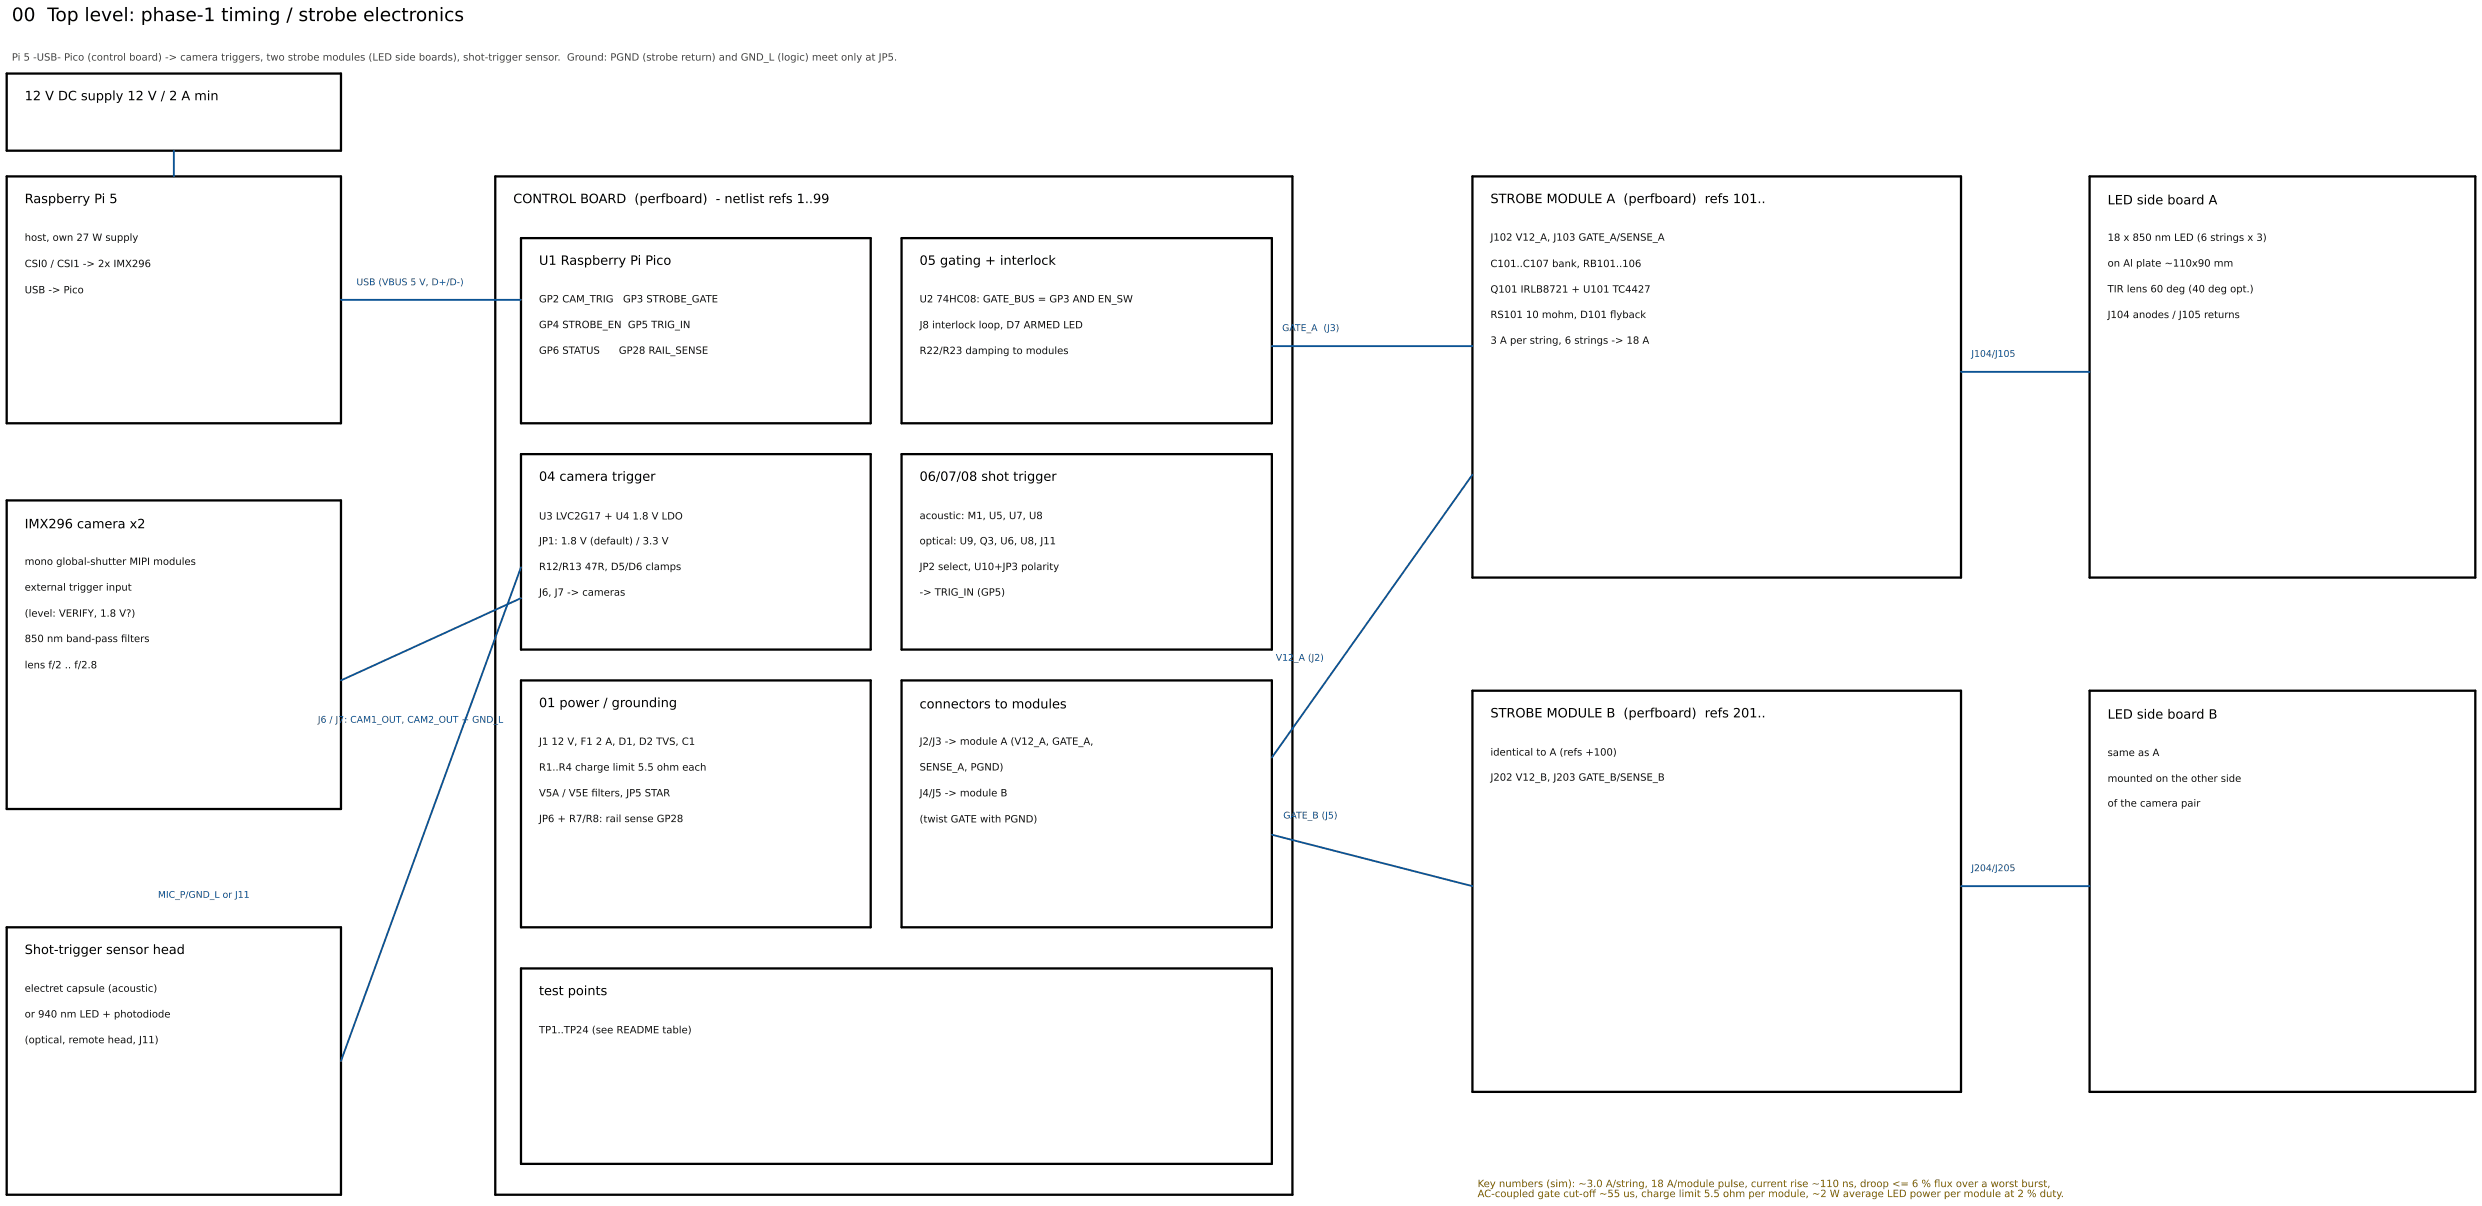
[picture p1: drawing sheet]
<svg xmlns="http://www.w3.org/2000/svg" width="613mm" height="298mm" viewBox="0 0 613 298" stroke-linecap="round" stroke-linejoin="round" font-family="sans-serif">
<defs><g id="words">
<text font-size="4.6" x="2.9" y="5.2">00 Top level: phase-1 timing / strobe electronics</text>
<g font-size="3.2">
<text x="6.1" y="24.8">12 V DC supply 12 V / 2 A min</text>
<text x="6.1" y="50.2">Raspberry Pi 5</text>
<text x="126.7" y="50.2">CONTROL BOARD (perfboard) - netlist refs 1..99</text>
<text x="368" y="50.2">STROBE MODULE A (perfboard) refs 101..</text>
<text x="520.4" y="50.5">LED side board A</text>
<text x="133.1" y="65.4">U1 Raspberry Pi Pico</text>
<text x="227.1" y="65.4">05 gating + interlock</text>
<text x="133.1" y="118.7">04 camera trigger</text>
<text x="227.1" y="118.7">06/07/08 shot trigger</text>
<text x="6.1" y="130.4">IMX296 camera x2</text>
<text x="133.1" y="174.6">01 power / grounding</text>
<text x="227.1" y="174.9">connectors to modules</text>
<text x="368" y="177.2">STROBE MODULE B (perfboard) refs 201..</text>
<text x="520.4" y="177.5">LED side board B</text>
<text x="6.1" y="235.6">Shot-trigger sensor head</text>
<text x="133.1" y="245.7">test points</text>
</g>
<text font-size="2.5" fill="#444" x="2.9" y="15">Pi 5 -USB- Pico (control board) -&gt; camera triggers, two strobe modules (LED side boards), shot-trigger sensor. Ground: PGND (strobe return) and GND_L (logic) meet only at JP5.</text>
<g font-size="2.5" fill="#111">
<text x="6.1" y="59.5">host, own 27 W supply</text>
<text x="368" y="59.4">J102 V12_A, J103 GATE_A/SENSE_A</text>
<text x="520.4" y="59.5">18 x 850 nm LED (6 strings x 3)</text>
<text x="6.1" y="66">CSI0 / CSI1 -&gt; 2x IMX296</text>
<text x="368" y="65.9">C101..C107 bank, RB101..106</text>
<text x="520.4" y="65.8">on Al plate ~110x90 mm</text>
<text x="6.1" y="72.4">USB -&gt; Pico</text>
<text x="133.1" y="74.7">GP2 CAM_TRIG</text>
<text x="153.8" y="74.7">GP3 STROBE_GATE</text>
<text x="227.1" y="74.7">U2 74HC08: GATE_BUS = GP3 AND EN_SW</text>
<text x="368" y="72.3">Q101 IRLB8721 + U101 TC4427</text>
<text x="520.4" y="72.2">TIR lens 60 deg (40 deg opt.)</text>
<text x="133.1" y="81">GP4 STROBE_EN GP5 TRIG_IN</text>
<text x="227.1" y="81.1">J8 interlock loop, D7 ARMED LED</text>
<text x="368" y="78.5">RS101 10 mohm, D101 fyback</text>
<text x="397.6" y="78.5">l</text>
<text x="520.4" y="78.5">J104 anodes / J105 returns</text>
<text x="133.1" y="87.4">GP6 STATUS</text>
<text x="152.8" y="87.4">GP28 RAIL_SENSE</text>
<text x="227.1" y="87.4">R22/R23 damping to modules</text>
<text x="368" y="84.9">3 A per string, 6 strings -&gt; 18 A</text>
<text x="133.1" y="128.3">U3 LVC2G17 + U4 1.8 V LDO</text>
<text x="227.1" y="128.2">acoustic: M1, U5, U7, U8</text>
<text x="133.1" y="134.4">JP1: 1.8 V (default) / 3.3 V</text>
<text x="227.1" y="134.4">optical: U9, Q3, U6, U8, J11</text>
<text x="6.1" y="139.5">mono global-shutter MIPI modules</text>
<text x="133.1" y="140.8">R12/R13 47R, D5/D6 clamps</text>
<text x="227.1" y="140.8">JP2 select, U10+JP3 polarity</text>
<text x="6.1" y="145.8">external trigger input</text>
<text x="133.1" y="147.1">J6, J7 -&gt; cameras</text>
<text x="227.1" y="147.1">-&gt; TRIG_IN (GP5)</text>
<text x="6.1" y="152.3">(level: VERIFY, 1.8 V?)</text>
<text x="6.1" y="158.5">850 nm band-pass flters</text>
<text x="29.9" y="158.5">i</text>
<text x="6.1" y="165">lens f/2 .. f/2.8</text>
<text x="133.1" y="183.9">J1 12 V, F1 2 A, D1, D2 TVS, C1</text>
<text x="227.1" y="183.9">J2/J3 -&gt; module A (V12_A, GATE_A,</text>
<text x="133.1" y="190.3">R1..R4 charge limit 5.5 ohm each</text>
<text x="227.1" y="190.3">SENSE_A, PGND)</text>
<text x="368" y="186.6">identical to A (refs +100)</text>
<text x="520.4" y="186.7">same as A</text>
<text x="133.1" y="196.7">V5A / V5E flters, JP5 STAR</text>
<text x="146" y="196.7">i</text>
<text x="227.1" y="196.7">J4/J5 -&gt; module B</text>
<text x="368" y="192.8">J202 V12_B, J203 GATE_B/SENSE_B</text>
<text x="520.4" y="193.1">mounted on the other side</text>
<text x="133.1" y="203">JP6 + R7/R8: rail sense GP28</text>
<text x="227.1" y="203.1">(twist GATE with PGND)</text>
<text x="520.4" y="199.2">of the camera pair</text>
<text x="6.1" y="244.9">electret capsule (acoustic)</text>
<text x="6.1" y="251.3">or 940 nm LED + photodiode</text>
<text x="6.1" y="257.6">(optical, remote head, J11)</text>
<text x="133.1" y="255.2">TP1..TP24 (see README table)</text>
</g>
<g font-size="2.5" fill="#7f6000">
<text x="364.9" y="293.1">Key numbers (sim): ~3.0 A/string, 18 A/module pulse, current rise ~110 ns, droop &lt;= 6 % fux over a worst burst,</text>
<text x="477.6" y="293.1">l</text>
<text x="364.9" y="295.6">AC-coupled gate cut-of ~55 us, charge limit 5.5 ohm per module, ~2 W average LED power per module at 2 % duty.</text>
<text x="392.4" y="295.6">f</text>
</g>
<g font-size="2.3" fill="#0b5394">
<text x="88" y="70.4">USB (VBUS 5 V, D+/D-)</text>
<text x="316.6" y="81.8">GATE_A (J3)</text>
<text x="486.8" y="88.1">J104/J105</text>
<text x="315" y="163.2">V12_A (J2)</text>
<text x="78.5" y="178.5">J6 / J7: CAM1_OUT, CAM2_OUT + GND_L</text>
<text x="316.9" y="202.1">GATE_B (J5)</text>
<text x="486.8" y="215.1">J204/J205</text>
<text x="39" y="221.7">MIC_P/GND_L or J11</text>
</g>
</g></defs>
<g fill="none" stroke="#000" stroke-width=".56">
<path d="M1.7 18.2h82.5v19h-82.5zM1.7 43.6h82.5v60.9h-82.5zM122.3 43.6h196.9v251.4h-196.9zM128.7 58.8h86.3v45.7h-86.3zM222.6 58.8h91.5v45.7h-91.5zM363.6 43.6h120.7v99h-120.7zM516 43.6h95.3v99h-95.3zM128.7 112.1h86.3v48.3h-86.3zM222.6 112.1h91.5v48.3h-91.5zM1.7 123.6h82.5v76.2h-82.5zM128.7 168h86.3v61h-86.3zM222.6 168h91.5v61h-91.5z"/>
<path d="M363.6 170.6h120.7v99h-120.7zM516 170.6h95.3v99h-95.3zM1.7 229h82.5v66h-82.5zM128.7 239.1h185.4v48.3h-185.4z"/>
</g>
<path d="M42.9 37.2v6.4M84.2 74h44.5M314.1 85.5h49.5M484.3 91.8h31.7M363.6 117.2l-49.5 69.9M128.7 147.7l-44.5 20.3M128.7 140.1l-44.5 121.9M314.1 206.1l49.5 12.7M484.3 218.8h31.7" fill="none" stroke="#0b5394" stroke-width=".46"/>
<use href="#words"/>
</svg>
